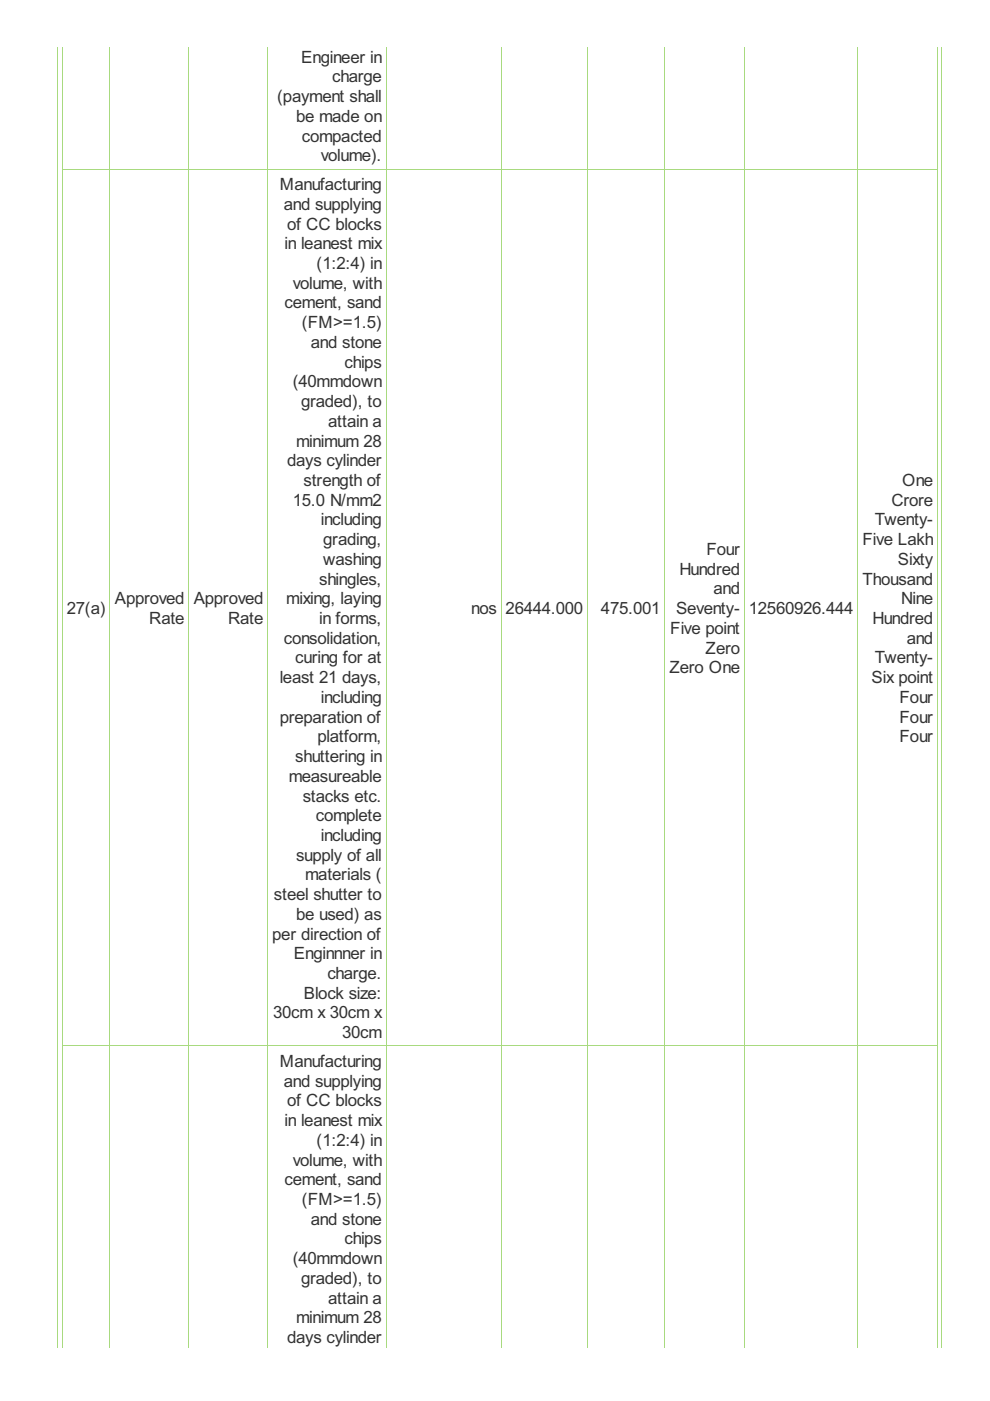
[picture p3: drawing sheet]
<svg xmlns="http://www.w3.org/2000/svg" width="210mm" height="297mm" viewBox="0 0 210 297" stroke-linecap="round" stroke-linejoin="round" font-family="sans-serif">
<defs><g id="words">
<g font-size="4" fill="#333">
<text x="63.9" y="13.3">Engineer in</text>
<text x="70.4" y="17.5">charge</text>
<text x="58.8" y="21.7">(payment shall</text>
<text x="62.8" y="25.8">be made on</text>
<text x="64" y="30">compacted</text>
<text x="68" y="34.2">volume).</text>
<text x="59.4" y="40.3">Manufacturing</text>
<text x="60.2" y="44.5">and supplying</text>
<text x="60.3" y="52.9">in leanest mix</text>
<text x="60.9" y="48.7">of CC blocks</text>
<text x="67.1" y="57">(1:2:4) in</text>
<text x="60.3" y="65.4">cement, sand</text>
<text x="62.1" y="61.2">volume, with</text>
<text x="64" y="69.6">(FM&gt;=1.5)</text>
<text x="65.9" y="73.8">and stone</text>
<text x="73.1" y="77.9">chips</text>
<text x="62.1" y="82.1">(40mmdown</text>
<text x="63.8" y="86.3">graded), to</text>
<text x="62.8" y="94.7">minimum 28</text>
<text x="69.6" y="90.5">attain a</text>
<text x="60.9" y="98.8">days cylinder</text>
<text x="62.1" y="107.2">15.0 N/mm2</text>
<text x="64.4" y="103">strength of</text>
<text x="189" y="107.2">Crore</text>
<text x="191.3" y="103">One</text>
<text x="68" y="111.4">including</text>
<text x="185.5" y="111.4">Twenty-</text>
<text x="68.5" y="115.6">grading,</text>
<text x="68.5" y="119.8">washing</text>
<text x="149.8" y="117.7">Four</text>
<text x="182.9" y="115.6">Five Lakh</text>
<text x="190.4" y="119.8">Sixty</text>
<text x="67.7" y="123.9">shingles,</text>
<text x="144" y="121.8">Hundred</text>
<text x="182.9" y="123.9">Thousand</text>
<text x="14.2" y="130.2">27(a)</text>
<text x="24.3" y="128.1">Approved</text>
<text x="41.1" y="128.1">Approved</text>
<text x="60.7" y="128.1">mixing, laying</text>
<text x="99.9" y="130.2">nos</text>
<text x="107.2" y="130.2">26444.000</text>
<text x="127.4" y="130.2">475.001</text>
<text x="143.3" y="130.2">Seventy-</text>
<text x="151.3" y="126">and</text>
<text x="158.8" y="130.2">12560926.444</text>
<text x="191.1" y="128.1">Nine</text>
<text x="31.7" y="132.3">Rate</text>
<text x="48.4" y="132.3">Rate</text>
<text x="60.2" y="136.5">consolidation,</text>
<text x="67.7" y="132.3">in forms,</text>
<text x="142.1" y="134.4">Five point</text>
<text x="185" y="132.3">Hundred</text>
<text x="192.2" y="136.5">and</text>
<text x="62.6" y="140.7">curing for at</text>
<text x="141.9" y="142.8">Zero One</text>
<text x="149.6" y="138.6">Zero</text>
<text x="185.5" y="140.7">Twenty-</text>
<text x="59.3" y="144.8">least 21 days,</text>
<text x="68" y="149">including</text>
<text x="184.8" y="144.8">Six point</text>
<text x="190.7" y="149">Four</text>
<text x="59.3" y="153.2">preparation of</text>
<text x="190.7" y="153.2">Four</text>
<text x="62.6" y="161.6">shuttering in</text>
<text x="67.3" y="157.4">platform,</text>
<text x="190.7" y="157.4">Four</text>
<text x="61.2" y="165.8">measureable</text>
<text x="64.2" y="169.9">stacks etc.</text>
<text x="67" y="174.1">complete</text>
<text x="68" y="178.3">including</text>
<text x="62.8" y="182.5">supply of all</text>
<text x="58.1" y="190.8">steel shutter to</text>
<text x="64.7" y="186.7">materials (</text>
<text x="62.8" y="195">be used) as</text>
<text x="57.7" y="199.2">per direction of</text>
<text x="62.3" y="203.4">Enginnner in</text>
<text x="69.4" y="207.6">charge.</text>
<text x="57.9" y="215.9">30cm x 30cm x</text>
<text x="64.4" y="211.8">Block size:</text>
<text x="72.5" y="220.1">30cm</text>
<text x="59.4" y="226.2">Manufacturing</text>
<text x="60.2" y="230.4">and supplying</text>
<text x="60.3" y="238.8">in leanest mix</text>
<text x="60.9" y="234.6">of CC blocks</text>
<text x="67.1" y="242.9">(1:2:4) in</text>
<text x="60.3" y="251.3">cement, sand</text>
<text x="62.1" y="247.1">volume, with</text>
<text x="64" y="255.5">(FM&gt;=1.5)</text>
<text x="65.9" y="259.7">and stone</text>
<text x="73.1" y="263.8">chips</text>
<text x="62.1" y="268">(40mmdown</text>
<text x="63.8" y="272.2">graded), to</text>
<text x="62.8" y="280.6">minimum 28</text>
<text x="69.6" y="276.4">attain a</text>
<text x="60.9" y="284.8">days cylinder</text>
</g>
</g></defs>
<g fill="none" stroke="#a8da7f" stroke-width=".21">
<path d="M12.2 9.9v275.8M13.2 9.9v275.8M23.3 9.9v275.8M40 9.9v275.8M56.8 9.9v275.8M81.9 9.9v275.8M106.3 9.9v275.8M124.5 9.9v275.8M140.9 9.9v275.8M157.8 9.9v275.8M181.9 9.9v275.8M198.8 9.9v275.8"/>
<path d="M199.6 9.9v275.8M13.1 35.9h185.8M13.1 221.8h185.8"/>
</g>
<use href="#words"/>
</svg>
